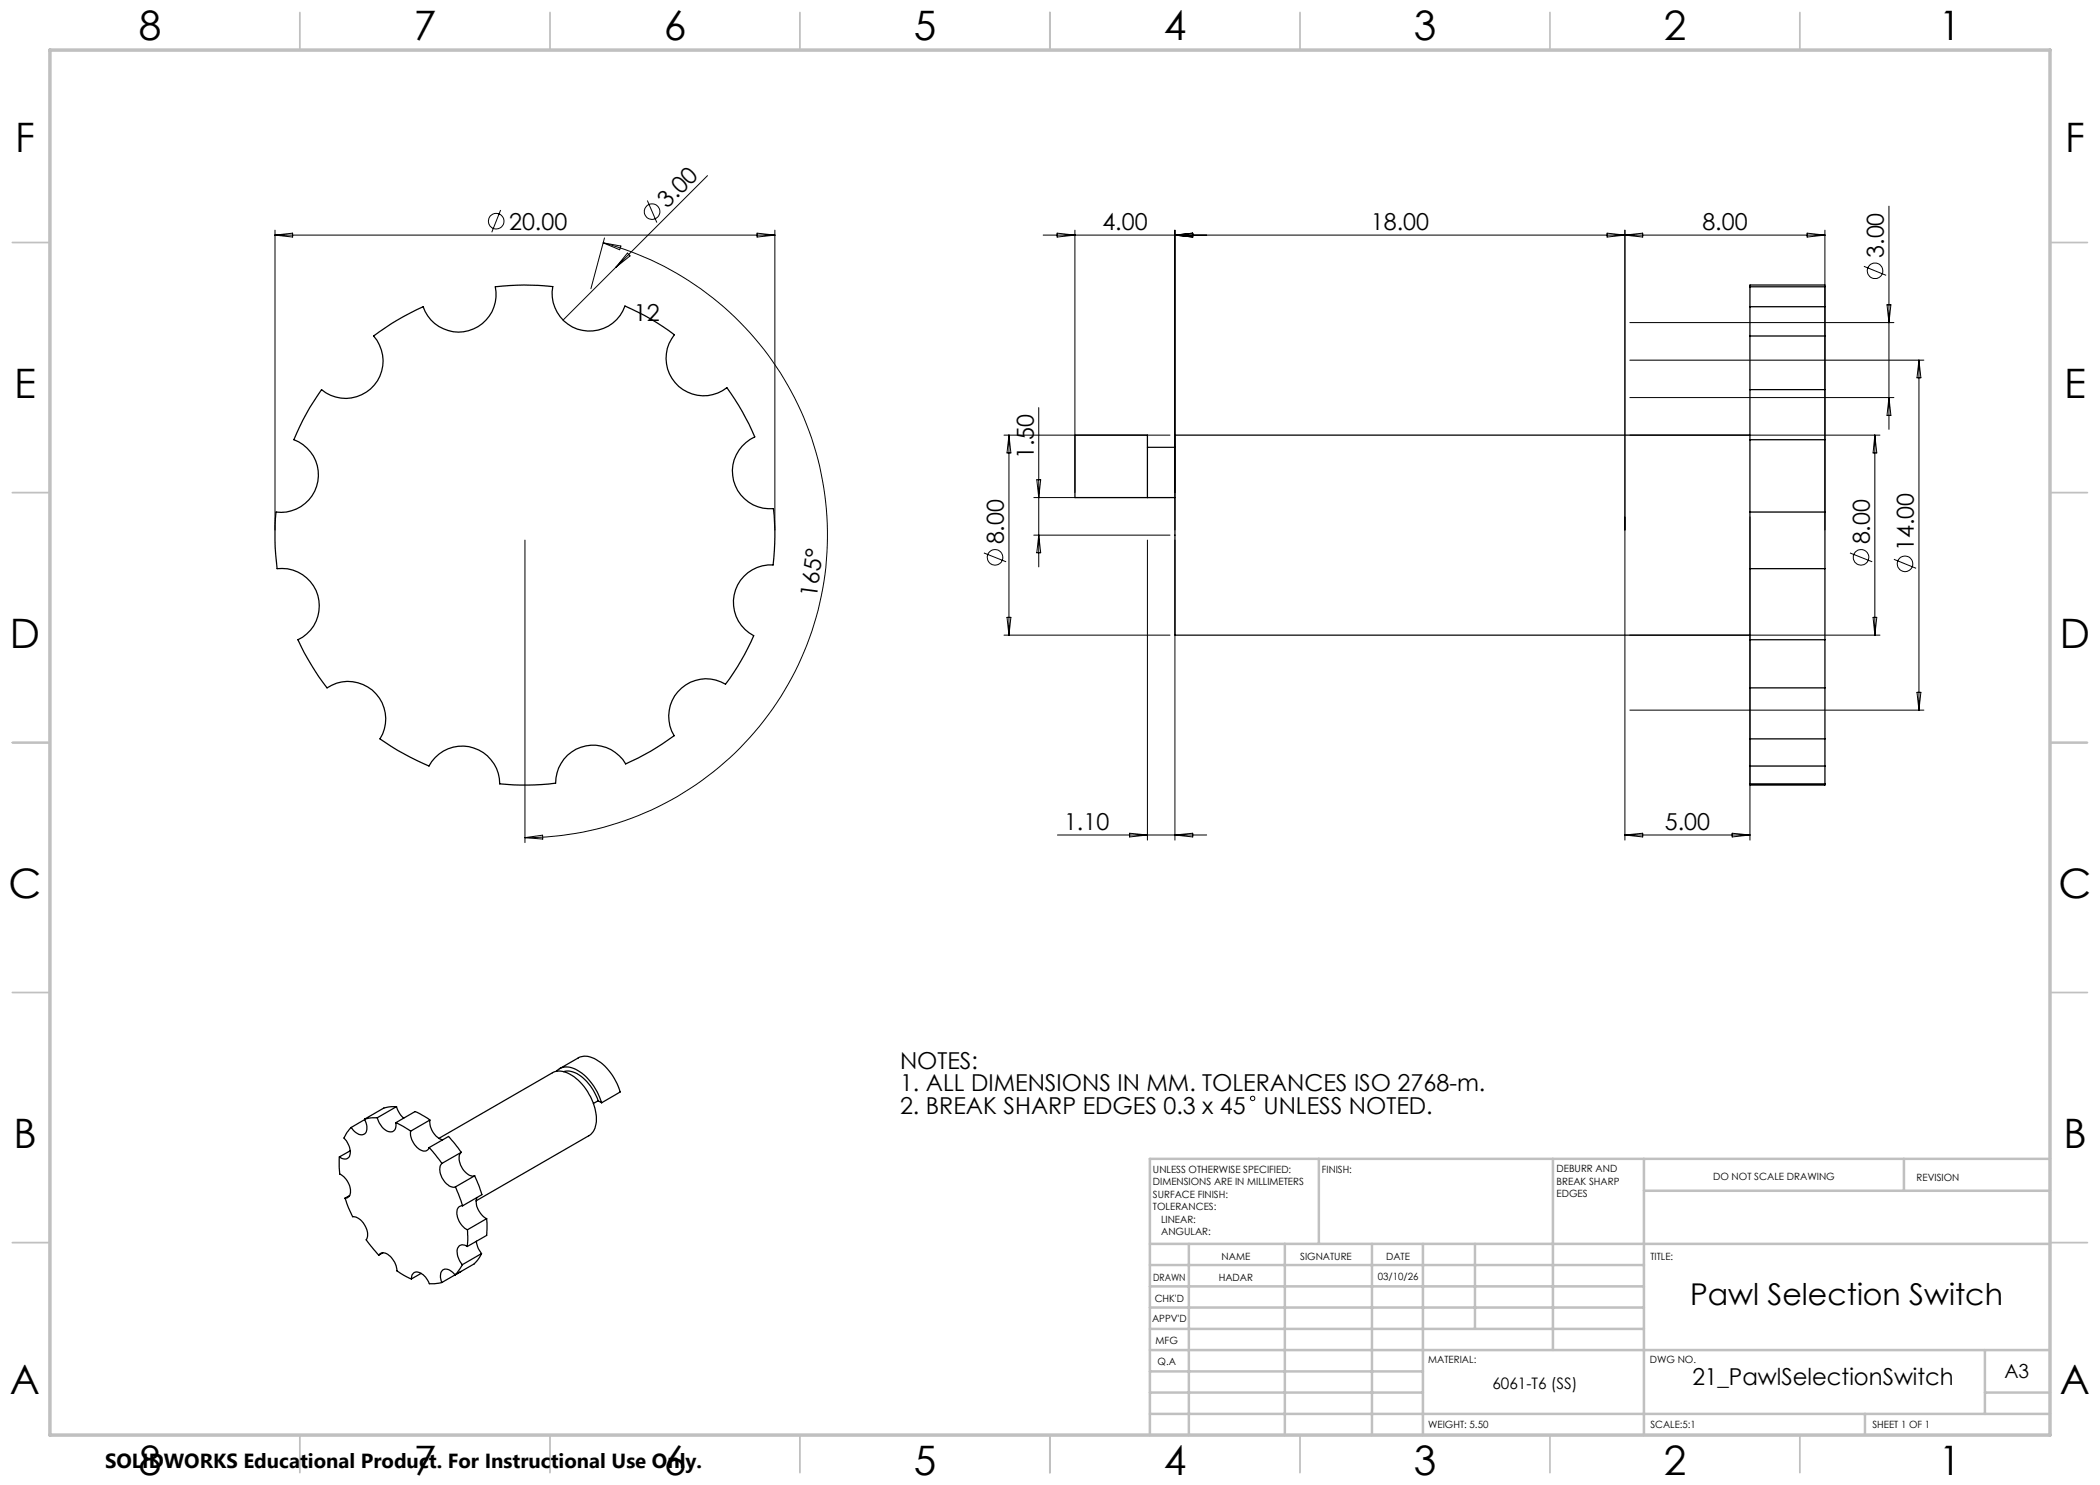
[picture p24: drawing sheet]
<svg xmlns="http://www.w3.org/2000/svg" width="420mm" height="297mm" viewBox="0 0 420 297" stroke-linecap="round" stroke-linejoin="round" font-family="sans-serif">
<defs><g id="words">
<g font-size="8.1">
<text x="27.7" y="8">8</text>
<text x="82.7" y="8">7</text>
<text x="132.7" y="8">6</text>
<text x="182.7" y="8">5</text>
<text x="232.7" y="8">4</text>
<text x="282.7" y="8">3</text>
<text x="332.7" y="8">2</text>
<text x="387.7" y="8">1</text>
<text x="3" y="30.4">F</text>
<text x="413" y="30.4">F</text>
<text x="2.8" y="79.6">E</text>
<text x="412.8" y="79.6">E</text>
<text x="2" y="129.6">D</text>
<text x="412" y="129.6">D</text>
<text x="1.7" y="179.6">C</text>
<text x="411.7" y="179.6">C</text>
<text x="2.7" y="229.6">B</text>
<text x="412.7" y="229.6">B</text>
<text x="2" y="278.9">A</text>
<text x="412" y="278.9">A</text>
<text x="27.7" y="295">8</text>
<text x="82.7" y="295">7</text>
<text x="132.7" y="295">6</text>
<text x="182.7" y="295">5</text>
<text x="232.7" y="295">4</text>
<text x="282.7" y="295">3</text>
<text x="332.7" y="295">2</text>
<text x="387.7" y="295">1</text>
</g>
<text font-size="6" x="338" y="261">Pawl Selection Switch</text>
<g font-size="4.7">
<text x="133.5" y="41.7" transform="rotate(-45 133.5 41.7)">3.00</text>
<text x="101.8" y="45.9">20.00</text>
<text x="220.5" y="46">4.00</text>
<text x="274.2" y="46">18.00</text>
<text x="340.5" y="46">8.00</text>
<text x="376.7" y="51.6" transform="rotate(-90 376.7 51.6)">3.00</text>
<text x="126.8" y="64.2">12</text>
<text x="206.8" y="91.9" transform="rotate(-90 206.8 91.9)">1.50</text>
<text x="200.7" y="108.9" transform="rotate(-90 200.7 108.9)">8.00</text>
<text x="373.9" y="108.9" transform="rotate(-90 373.9 108.9)">8.00</text>
<text x="382.7" y="110.2" transform="rotate(-90 382.7 110.2)">14.00</text>
<text x="163.4" y="119.5" transform="rotate(-83 163.4 119.5)">165°</text>
<text x="212.8" y="166">1.10</text>
<text x="333" y="166">5.00</text>
<text x="180" y="213.7">NOTES:</text>
<text x="180" y="218.2">1. ALL DIMENSIONS IN MM. TOLERANCES ISO 2768-m.</text>
<text x="180" y="222.8">2. BREAK SHARP EDGES 0.3 x 45</text>
<text x="252.7" y="222.8">UNLESS NOTED.</text>
<text x="338.5" y="277">21_PawlSelectionSwitch</text>
</g>
<text font-size="4.1" x="21" y="293.7">SOLIDWORKS Educational Product. For Instructional Use Only.</text>
<text font-size="3.9" x="400.9" y="275.5">A3</text>
<text font-size="3.2" x="298.5" y="277.9">6061-T6 (SS)</text>
<g font-size="2">
<text x="230.6" y="234.6">UNLESS OTHERWISE SPECIFIED:</text>
<text x="230.6" y="237.1">DIMENSIONS ARE IN MILLIMETERS</text>
<text x="230.6" y="239.6">SURFACE FINISH:</text>
<text x="264.4" y="234.6">FINISH:</text>
<text x="311.3" y="234.5">DEBURR AND</text>
<text x="311.3" y="237">BREAK SHARP</text>
<text x="311.3" y="239.5">EDGES</text>
<text x="342.6" y="236">DO NOT SCALE DRAWING</text>
<text x="383.3" y="236.2">REVISION</text>
<text x="230.6" y="242.1">TOLERANCES:</text>
<text x="232.2" y="244.6">LINEAR:</text>
<text x="232.2" y="247.1">ANGULAR:</text>
<text x="244.3" y="252">NAME</text>
<text x="260" y="251.9">SIGNATURE</text>
<text x="277.2" y="251.9">DATE</text>
<text x="330.1" y="251.9">TITLE:</text>
<text x="230.6" y="256.1">DRAWN</text>
<text x="243.7" y="256.1">HADAR</text>
<text x="275.6" y="255.9">03/10/26</text>
<text x="230.9" y="260.3">CHK'D</text>
<text x="230.4" y="264.4">APPV'D</text>
<text x="231.1" y="268.8">MFG</text>
<text x="231.5" y="273">Q.A</text>
<text x="285.6" y="272.5">MATERIAL:</text>
<text x="330" y="272.5">DWG NO.</text>
<text x="285.6" y="285.5">WEIGHT: 5.50</text>
<text x="330.1" y="285.6">SCALE:5:1</text>
<text x="374.5" y="285.6">SHEET 1 OF 1</text>
</g>
</g></defs>
<g fill="none" stroke="#000" stroke-width=".25">
<path d="M350 57.4v3.9M350 57.4v-.4h15v.4M350 57.4h15M365 57.4v3.9M74.7 67.2a51.3 51.3 0 0 1 9.9-5.9 7.5 7.5 0 0 0 9.1 4.8 7.5 7.5 0 0 0 5.4-8.7 49.5 49.5 0 0 1 11.5-.1 7.5 7.5 0 0 0 5.4 8.7 7.5 7.5 0 0 0 9-4.8 47.1 47.1 0 0 1 9.9 5.8 7.5 7.5 0 0 0 .5 9.9 7.5 7.5 0 0 0 10 .6 49.6 49.6 0 0 1 5.6 9.9 7.5 7.5 0 0 0-4.3 8.7 7.5 7.5 0 0 0 8 5.6 50 50 0 0 1-.1 11.3 7.5 7.5 0 0 0-7.7 5.5 7.5 7.5 0 0 0 3.8 8.6 48.8 48.8 0 0 1-5.6 9.7 7.5 7.5 0 0 0-9.2 1.2 7.5 7.5 0 0 0-1.1 9.1 48.8 48.8 0 0 1-9.7 5.7 7.5 7.5 0 0 0-8.5-3.5 7.5 7.5 0 0 0-5.5 7.3 49.4 49.4 0 0 1-11.2 .2 7.5 7.5 0 0 0-5.6-7.3 7.5 7.5 0 0 0-8.5 3.7 55.4 55.4 0 0 1-9.8-5.4 7.5 7.5 0 0 0-1.2-9.4 7.5 7.5 0 0 0-9.4-.8 51.5 51.5 0 0 1-5.8-9.7 7.5 7.5 0 0 0 4-8.8 7.5 7.5 0 0 0-8.2-5.4 50.6 50.6 0 0 1-.2-11.3 7.5 7.5 0 0 0 8.3-5.6 7.5 7.5 0 0 0-4.7-8.9 49.7 49.7 0 0 1 5.5-10 7.5 7.5 0 0 0 10.2-.5 7.5 7.5 0 0 0 .2-10.2zM350 77.9v10M350 67.2v10.7M350 61.3v5.9M350 77.9h15M350 67.2h15M350 61.3h15M365 77.9v10"/>
<path d="M365 67.2v10.7M365 61.3v5.9M229.5 99.5v-12.5h-14.5v12.5h20M229.5 89.5h5.5M350 87.9v14.5M350 87h-115v40h115M350 87.9h15M365 87.9v14.5M350 102.4v11.3M350 113.7v14.2M350 102.4h15M350 113.7h15"/>
<path d="M365 102.4v11.3M365 113.7v14.2M350 127.9v9.7M350 137.6v10.2M350 127.9h15M350 137.6h15M365 127.9v9.7M365 137.6v10.2M350 147.8v5.4M350 153.2v3.6M350 156.8v.2h15v-.2M350 147.8h15"/>
<path d="M350 153.2h15M350 156.8h15M365 147.8v5.4M365 153.2v3.6M111.3 214.3a3.2 3.2 0 0 1 4.2-.2 11.5 11.5 0 0 1 4.8 6.5M111.9 213.7l3.7-2.1a3.6 3.6 0 0 1 4.1 .6 11.3 11.3 0 0 1 4.3 6.2l-3.7 2.2M112.7 214.3a4.7 4.7 0 0 1 4.6 2 10.8 10.8 0 0 1 2.3 3.9M67.9 231.4v3.4a3.9 3.9 0 0 1 2.1 4.3l-.5 .5h-.5M69 239.6l1.5 3.7a3.6 3.6 0 0 1 2.9 4.2l-.2 .5 2.5 3M69.9 239.1l-.9 .5M70.1 230.1l-2.2 1.3M70.2 225.5l-.8 .9-.6 1.2a3.4 3.4 0 0 1 .9 3.9 1.37 1.37 0 0 1-1.8-.1"/>
<path d="M72.9 223.8a2.6 2.6 0 0 1 .1 3 1.9 1.9 0 0 1-2.6-1l-.2-.3M73 223.9l-2.8 1.6M75.5 223.6h-1.4l-1.2 .2M75.5 223.6a3.4 3.4 0 0 0 2.8 2.8 1.33 1.33 0 0 0 .9-1.9M79.2 224.5l2.9 1.7M79.3 221.3a4.5 4.5 0 0 0 1.5 2.3M79.3 221.3l-1.6 .1-.9 .2-3.9 2.2M79.3 221.3l-3.8 2.3M82.1 226.2a3.7 3.7 0 0 0 2.9 4l.6-.3 .2-.4M85.8 229.5l2.6 3.2M85.8 229.5l3.9-2.2 2.6 3.2M86 224a3.9 3.9 0 0 0 2.5 4"/>
<path d="M86 224l-1.9-1.2-1.1-.5-3.8 2.2M86 224l-3.9 2.2M87.8 227.7l22.7-13.1a4.3 4.3 0 0 1 4.7 1.1 11 11 0 0 1 4 9.1 3 3 0 0 1-1.4 2.4l-22.6 13M88.4 232.7a3.1 3.1 0 0 0 .6 3.8 2.02 2.02 0 0 0 2.1 .9M91.1 237.4l1.4 3.8M92.3 230.5a2.68 2.68 0 0 0 .2 3.2 2.45 2.45 0 0 0 2.4 1.5M92.3 230.5l-3.9 2.2M94.9 235.2l1.5 3.7-3.9 2.3M94.9 235.2l-3.8 2.2M95.4 239.5a3.8 3.8 0 0 0 1.9 4.2M119.6 220.2l-.9 .5M119.6 220.2l.7 .4"/>
<path d="M75.7 251a1.47 1.47 0 0 1 2.4 .3 4.2 4.2 0 0 1 1.3 2.9l2.9 1.6M76.6 250.6l-.9 .4M82.3 255.8a1.19 1.19 0 0 1 .6-1.3 1.19 1.19 0 0 1 1.4 .3l.8 .6 .8 1.3 2.5-.2M84.2 254.7l-1.9 1.1M91 255a1.97 1.97 0 0 0-2.5-1 2.19 2.19 0 0 0-.1 2.5M92.2 254.3l-3.8 2.2M92.5 252.9l-1.5 2.1M92.5 241.2a1.34 1.34 0 0 0-1.1 1.9 4 4 0 0 0 2.1 2.9M93.5 249.3a1.21 1.21 0 0 0-1.6-.2 1.21 1.21 0 0 0-.5 1.4l.4 1.5 .7 .9M93.5 246v3.3M95.3 248.2a4.4 4.4 0 0 0 1 2.5M96.3 250.7l-.5 .9-.9 1.2-3.9 2.2"/>
<path d="M96.3 250.7l-3.8 2.2M97.3 243.7v3.4l-3.8 2.2M97.3 243.7l-3.8 2.3"/>
</g>
<g fill="none" stroke="#000" stroke-width=".2">
<path d="M141.5 35.1l-28.9 28.9M55 47h100M55 46v60M55 47l3.5-.4v.8zM100.1 42l-1.7 4.5M120.6 48.6a60.5 60.5 0 0 1 44.4 66.3 60.5 60.5 0 0 1-60 52.6M120.6 48.6l3.6 .6-.3 .7zM120.9 47.6l-2.7 10.1M125.5 50.6l.5 .6-2.8 2.2zM129.5 40.1l1.9 4.4M151.4 46.6l3.6 .4-3.6 .4zM155 46v60"/>
<path d="M208.6 47h156.4M211.4 46.6l3.6 .4-3.6 .4zM215 46v52.5M235 46v60M235 47l3.5-.4v.8zM321.4 46.6l7.1 .8v-.8l-7.1 .8zM325 46v122M361.4 46.6l3.6 .4-3.6 .4zM365 46v60M372.8 53.3l4.4 1.8M377.8 41.2v44.7M326 72h58.8"/>
<path d="M326 79.5h52.8M326 64.5h52.8M377.4 61h.8l-.4 3.5zM377.8 79.5l.4 3.6h-.8zM383.8 72v70M383.8 72l.4 3.6h-.8zM200.8 87h33.2M201.8 87v40M201.8 87l.4 3.6h-.8zM206.8 99.5h27.2M207.4 96h.7l-.3 3.5zM207.8 81.5v31.9"/>
<path d="M326 87h50M375 87l.4 3.6h-.8zM375 87v40M105 108v60.5M196.8 110.6l4.4 1.8M206.8 107h27.2M207.8 107l.3 3.6h-.7zM229.5 108v60M235 108v60M350 103.4v64.6M370 110.6l4.4 1.8M378.8 111.9l4.4 1.8"/>
<path d="M200.8 127h33.2M201.4 123.5h.8l-.4 3.5zM326 127h50M374.6 123.5h.8l-.4 3.5zM383.4 138.5h.8l-.4 3.5zM326 142h58.8M105 167.5l3.5-.5v.8zM211.5 167h29.8M225.9 166.6l3.6 .4-3.6 .4zM235 167l3.5-.4v.8zM325 167l3.5-.4v.8zM325 167h25"/>
<path d="M346.4 166.6l3.6 .4-3.6 .4z"/>
<circle cx="99.2" cy="44.2" r="1.56"/>
<circle cx="130.4" cy="42.3" r="1.55"/>
<circle cx="375" cy="54.2" r="1.56"/>
<circle cx="199" cy="111.5" r="1.56"/>
<circle cx="372.2" cy="111.5" r="1.55"/>
<circle cx="381" cy="112.8" r="1.56"/>
<circle cx="250.5" cy="219.7" r=".44"/>
</g>
<g fill="none" stroke="#c0c0c0" stroke-width=".35">
<path d="M60 2.5v7.5M110 2.5v7.5M160 2.5v7.5M210 2.5v7.5M260 2.5v7.5M310 2.5v7.5M360 2.5v7.5M2.5 48.5h7.5M410 48.5h7.5M2.5 98.5h7.5M410 98.5h7.5M2.5 148.5h7.5"/>
<path d="M410 148.5h7.5M2.5 198.5h7.5M410 198.5h7.5M2.5 248.5h7.5M410 248.5h7.5M60 287v7.5M110 287v7.5M160 287v7.5M210 287v7.5M260 287v7.5M310 287v7.5M360 287v7.5"/>
</g>
<g fill="none" stroke="#c0c0c0" stroke-width=".5">
<path d="M263.8 231.8v17M310.6 231.8v38.2M328.8 231.8v55.2M328.8 238.2h81.2M380.8 231.8v6.4M410 231.8h-180v55.2M230 248.8h180M230 257.3h98.8M230 253h98.8M237.8 248.8v38.2M257 248.8v38.2M274.4 248.8v38.2"/>
<path d="M284.6 248.8v38.2M295 248.8v17M230 265.8h98.8M230 261.5h98.8M230 278.5h54.6M230 274.3h54.6M230 270h180M397 278.5h13M397 270v12.8M230 282.8h180M373 282.8v4.2"/>
</g>
<path d="M10 10h400v277h-400z" fill="none" stroke="#c0c0c0" stroke-width=".7"/>
<use href="#words"/>
</svg>
